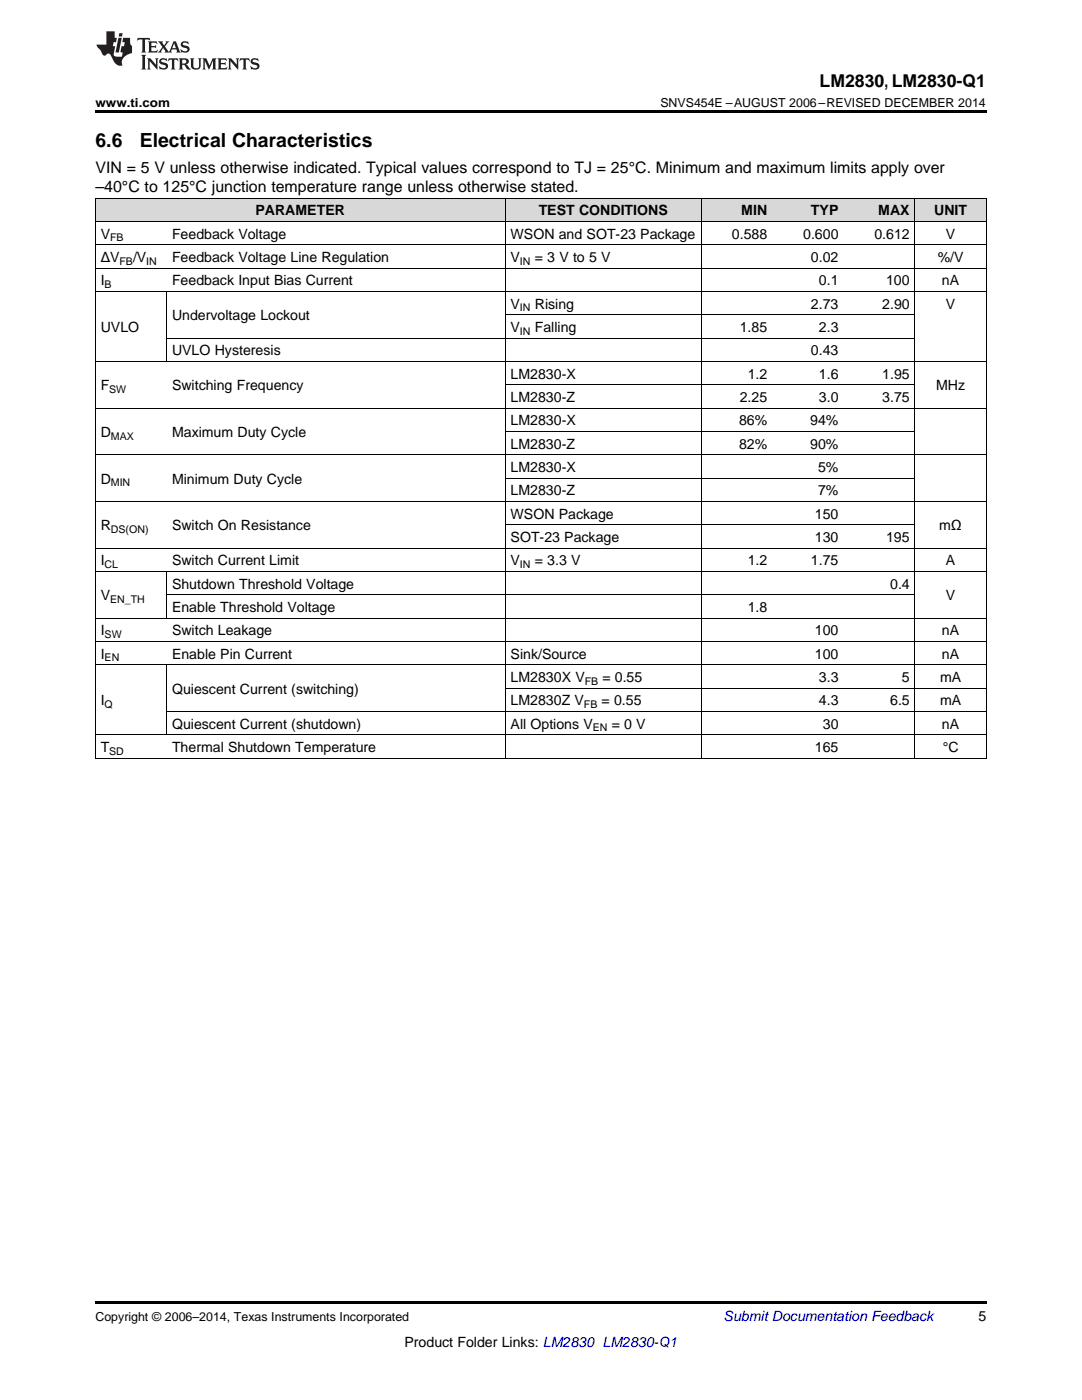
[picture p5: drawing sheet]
<svg xmlns="http://www.w3.org/2000/svg" width="216mm" height="279mm" viewBox="0 0 216 279" stroke-linecap="round" stroke-linejoin="round" font-family="sans-serif">
<defs><g id="words">
<g font-size="3.9">
<text x="19" y="29.3">6.6</text>
<text x="27.9" y="29.3">Electrical Characteristics</text>
</g>
<text font-size="3.5" x="163.5" y="17.3">LM2830, LM2830-Q1</text>
<g font-size="3.2">
<text x="19" y="34.4">VIN = 5 V unless otherwise indicated. Typical values correspond to TJ = 25°C. Minimum and maximum limits apply over</text>
<text x="19" y="38.3">–40°C to 125°C junction temperature range unless otherwise stated.</text>
</g>
<g font-size="2.8">
<text x="20.1" y="47.6">V</text>
<text x="34.3" y="47.6">Feedback Voltage</text>
<text x="51" y="43">PARAMETER</text>
<text x="101.9" y="47.6">WSON and SOT-23 Package</text>
<text x="107.5" y="43">TEST CONDITIONS</text>
<text x="146" y="47.6">0.588</text>
<text x="147.9" y="43">MIN</text>
<text x="160.3" y="47.6">0.600</text>
<text x="161.8" y="43">TYP</text>
<text x="174.5" y="47.6">0.612</text>
<text x="175.3" y="43">MAX</text>
<text x="186.4" y="43">UNIT</text>
<text x="188.7" y="47.6">V</text>
<text x="20.1" y="52.3">ΔV</text>
<text x="26.6" y="52.3">/V</text>
<text x="34.3" y="52.3">Feedback Voltage Line Regulation</text>
<text x="101.9" y="52.3">V</text>
<text x="106.7" y="52.3">= 3 V to 5 V</text>
<text x="161.8" y="52.3">0.02</text>
<text x="187.1" y="52.3">%/V</text>
<text x="20.1" y="56.9">I</text>
<text x="34.3" y="56.9">Feedback Input Bias Current</text>
<text x="163.4" y="56.9">0.1</text>
<text x="176.8" y="56.9">100</text>
<text x="188" y="56.9">nA</text>
<text x="34.3" y="63.9">Undervoltage Lockout</text>
<text x="101.9" y="61.6">V</text>
<text x="106.7" y="61.6">Rising</text>
<text x="161.8" y="61.6">2.73</text>
<text x="176" y="61.6">2.90</text>
<text x="188.7" y="61.6">V</text>
<text x="20.1" y="66.3">UVLO</text>
<text x="34.3" y="70.9">UVLO Hysteresis</text>
<text x="101.9" y="66.3">V</text>
<text x="106.7" y="66.3">Falling</text>
<text x="147.6" y="66.3">1.85</text>
<text x="161.8" y="70.9">0.43</text>
<text x="163.4" y="66.3">2.3</text>
<text x="20.1" y="77.9">F</text>
<text x="34.3" y="77.9">Switching Frequency</text>
<text x="101.9" y="75.6">LM2830-X</text>
<text x="149.2" y="75.6">1.2</text>
<text x="163.4" y="75.6">1.6</text>
<text x="176" y="75.6">1.95</text>
<text x="186.8" y="77.9">MHz</text>
<text x="101.9" y="80.2">LM2830-Z</text>
<text x="147.6" y="80.2">2.25</text>
<text x="163.4" y="80.2">3.0</text>
<text x="176" y="80.2">3.75</text>
<text x="20.1" y="87.2">D</text>
<text x="34.3" y="87.2">Maximum Duty Cycle</text>
<text x="101.9" y="84.9">LM2830-X</text>
<text x="101.9" y="89.5">LM2830-Z</text>
<text x="147.5" y="84.9">86%</text>
<text x="147.5" y="89.5">82%</text>
<text x="161.7" y="84.9">94%</text>
<text x="161.7" y="89.5">90%</text>
<text x="101.9" y="94.2">LM2830-X</text>
<text x="163.2" y="94.2">5%</text>
<text x="20.1" y="96.5">D</text>
<text x="34.3" y="96.5">Minimum Duty Cycle</text>
<text x="101.9" y="98.8">LM2830-Z</text>
<text x="163.2" y="98.8">7%</text>
<text x="20.1" y="105.8">R</text>
<text x="34.3" y="105.8">Switch On Resistance</text>
<text x="101.9" y="103.5">WSON Package</text>
<text x="162.6" y="103.5">150</text>
<text x="187.4" y="105.8">mΩ</text>
<text x="20.1" y="112.8">I</text>
<text x="34.3" y="112.8">Switch Current Limit</text>
<text x="101.9" y="108.2">SOT-23 Package</text>
<text x="101.9" y="112.8">V</text>
<text x="106.7" y="112.8">= 3.3 V</text>
<text x="149.2" y="112.8">1.2</text>
<text x="161.8" y="112.8">1.75</text>
<text x="162.6" y="108.2">130</text>
<text x="176.8" y="108.2">195</text>
<text x="188.7" y="112.8">A</text>
<text x="20.1" y="119.8">V</text>
<text x="34.3" y="117.5">Shutdown Threshold Voltage</text>
<text x="177.6" y="117.5">0.4</text>
<text x="188.7" y="119.8">V</text>
<text x="34.3" y="122.1">Enable Threshold Voltage</text>
<text x="149.2" y="122.1">1.8</text>
<text x="20.1" y="126.8">I</text>
<text x="20.1" y="131.4">I</text>
<text x="34.3" y="126.8">Switch Leakage</text>
<text x="34.3" y="131.4">Enable Pin Current</text>
<text x="101.9" y="131.4">Sink/Source</text>
<text x="162.6" y="126.8">100</text>
<text x="162.6" y="131.4">100</text>
<text x="188" y="126.8">nA</text>
<text x="188" y="131.4">nA</text>
<text x="101.9" y="136.1">LM2830X V</text>
<text x="120.2" y="136.1">= 0.55</text>
<text x="163.4" y="136.1">3.3</text>
<text x="180" y="136.1">5</text>
<text x="187.6" y="136.1">mA</text>
<text x="20.1" y="140.8">I</text>
<text x="34.3" y="138.4">Quiescent Current (switching)</text>
<text x="101.9" y="140.8">LM2830Z V</text>
<text x="120.1" y="140.8">= 0.55</text>
<text x="163.4" y="140.8">4.3</text>
<text x="177.6" y="140.8">6.5</text>
<text x="187.6" y="140.8">mA</text>
<text x="34.3" y="145.4">Quiescent Current (shutdown)</text>
<text x="101.9" y="145.4">All Options V</text>
<text x="122.1" y="145.4">= 0 V</text>
<text x="164.2" y="145.4">30</text>
<text x="188" y="145.4">nA</text>
<text x="20.1" y="150.1">T</text>
<text x="34.3" y="150.1">Thermal Shutdown Temperature</text>
<text x="162.6" y="150.1">165</text>
<text x="188.1" y="150.1">°C</text>
<text x="195.3" y="263.6">5</text>
<text x="80.7" y="268.9">Product Folder Links: LM2830 LM2830-Q1</text>
</g>
<text font-size="2.8" fill="#0000c8" x="144.4" y="263.6">Submit Documentation Feedback</text>
<g font-size="2.5">
<text x="19" y="21.4">www.ti.com</text>
<text x="131.8" y="21.4">SNVS454E –AUGUST 2006–REVISED DECEMBER 2014</text>
<text x="19" y="263.6">Copyright © 2006–2014, Texas Instruments Incorporated</text>
</g>
<g font-size="2.1">
<text x="22" y="48.2">FB</text>
<text x="23.8" y="52.8">FB</text>
<text x="29.2" y="52.8">IN</text>
<text x="103.8" y="52.8">IN</text>
<text x="20.9" y="57.5">B</text>
<text x="103.8" y="62.2">IN</text>
<text x="103.8" y="66.8">IN</text>
<text x="21.8" y="78.5">SW</text>
<text x="22.1" y="87.8">MAX</text>
<text x="22.1" y="97.1">MIN</text>
<text x="22.1" y="106.4">DS(ON)</text>
<text x="20.9" y="113.4">CL</text>
<text x="103.8" y="113.4">IN</text>
<text x="22" y="120.4">EN_TH</text>
<text x="20.9" y="127.4">SW</text>
<text x="20.9" y="132">EN</text>
<text x="116.7" y="136.7">FB</text>
<text x="20.9" y="141.3">Q</text>
<text x="116.5" y="141.3">FB</text>
<text x="118.3" y="146">EN</text>
<text x="21.8" y="150.6">SD</text>
</g>
</g></defs>
<g fill="#d8d8d8">
<path d="M19 39.6h14.3v4.6h-14.3z"/>
<path d="M33.3 39.6h67.5v4.6h-67.5z"/>
<path d="M100.8 39.6h39.1v4.6h-39.1z"/>
<path d="M139.9 39.6h14.3v4.6h-14.3z"/>
<path d="M154.2 39.6h14.2v4.6h-14.2z"/>
<path d="M168.4 39.6h14.2v4.6h-14.2z"/>
<path d="M182.6 39.6h14.2v4.6h-14.2z"/>
</g>
<path d="M19 22h177.8v.5h-177.8zM19 151.3h.2zM100.7 151.3h.1zM139.8 151.3h.1zM182.5 151.3h.1zM196.7 151.3h.1zM19 259.7h177.8v.5h-177.8z" fill="#000"/>
<g fill="none" stroke="#000" stroke-width=".2">
<path d="M19 39.5h177.8M19.1 39.5v111.8M100.8 39.5v111.8M139.9 39.5v111.8M182.5 39.5v111.8M196.8 39.5v111.8M19 58.2h177.8M19 53.5h177.8M19 48.8h177.8M19 44.2h177.8M33.2 58.2v14M19 72.1h177.8"/>
<path d="M33.3 67.5h149.3M100.8 76.8h81.8M100.8 62.8h81.8M19 90.8h177.8M19 81.4h177.8M100.8 95.4h81.8M100.8 86.1h81.8M19 114h177.8M19 109.4h177.8M19 100.1h177.8M33.2 114.1v9.3M33.3 118.7h149.3"/>
<path d="M100.8 104.7h81.8M19 132.7h177.8M19 128h177.8M19 123.3h177.8M33.2 132.7v14M100.8 137.3h96M19 151.3h177.8M19 146.6h177.8M33.3 142h163.5"/>
</g>
<g fill="#231f20">
<path d="M27.5 7.6l-.1 .5 .4-.2h.6v.1v2.1l-.2 .4h1l-.3-.4v-2.1l.1-.1h.5l.5 .2-.2-.5zM29.5 8.3l.2 .3v1.5l-.2 .4h1.8l.2-.6a1.04 1.04 0 0 1-1.3 .2v-.7h.6l.3 .2v-.6l-.3 .2h-.6v-.6l.8-.1 .4 .3-.2-.5zM31.5 8.3l.9 1.1-.9 1.1h.8l-.2-.2 .5-.7 .4 .7-.2 .2h1.5l-.1-.2 .1-.4h.9l.1 .4-.2 .2h1l-.3-.3-.7-1.9h-.5l-.9 2-.8-1 .9-1h-.8l.1 .3-.3 .5-.4-.6 .2-.2zM34.7 8.6l.4 1h-.7zM36.3 8.4a.63 .63 0 0 0-.2 .7 .63 .63 0 0 0 .6 .4l.6 .2 .1 .2a.75 .75 0 0 1-.7 .4 .75 .75 0 0 1-.6-.5l.1 .7 .1-.1a1.11 1.11 0 0 0 1.5-.6 1.13 1.13 0 0 0-1.2-.8l-.1-.4a1.04 1.04 0 0 1 1.2 .2l-.2-.5-.1 .1-.5-.2zM28.2 10.9l.2 .4v2.2l-.2 .4h1l-.3-.4v-2.2l.3-.4zM29.3 11.6l.3 .4v1.5l-.3 .4h.8l-.2-.4v-1.3l1.5 1.7v-1.9l.2-.4h-.7l.2 .4v.9l-1.1-1.3zM32 11.8a.62 .62 0 0 0-.2 .7 .62 .62 0 0 0 .6 .4l.6 .1 .1 .3a.76 .76 0 0 1-.7 .3 .76 .76 0 0 1-.6-.4l.1 .7 .1-.1a1.11 1.11 0 0 0 1.5-.6 1.13 1.13 0 0 0-1.2-.8l-.1-.4a1.04 1.04 0 0 1 1.2 .2l-.2-.6-.1 .1-.5-.1zM33.7 11.6l-.2 .6a.61 .61 0 0 1 .8-.3v1.6l-.2 .4h.9l-.2-.4v-1.6a.63 .63 0 0 1 .8 .3l-.2-.6zM35.6 11.6l.3 .4v1.5l-.3 .4h1l-.2-.2v-.8l.5 .2a.76 .76 0 0 0 1.2 .7l-1-1a.58 .58 0 0 0 .6-.5 .58 .58 0 0 0-.5-.6zM36.4 11.9h.1a.45 .45 0 0 1 .5 .1 .45 .45 0 0 1 .1 .5l-.7 .2zM37.9 11.6l.2 .2a2.17 2.17 0 0 0 .3 1.9 .99 .99 0 0 0 1.6-.6v-1.1l.2-.4h-.7l.2 .2a1.92 1.92 0 0 1-.2 1.8 .6 .6 0 0 1-.9-.5v-1.1l.2-.4zM40.4 11.6l.2 .4v1.5l-.2 .4h.7l-.2-.4v-1.4l.8 1.8 .8-1.8v1.4l-.2 .4h.9l-.2-.4v-1.5l.2-.4h-.8l-.6 1.5-.6-1.5zM43.4 11.6l.2 .4v1.5l-.2 .4h1.8l.2-.6a1.04 1.04 0 0 1-1.3 .1v-.6h.5l.4 .2v-.6l-.4 .2h-.5v-.7h.8l.3 .3-.1-.6zM45.5 11.6l.2 .4v1.5l-.2 .4h.7l-.2-.4v-1.3l1.5 1.7v-1.9l.2-.4h-.7l.2 .4v.9l-1.1-1.3zM47.9 11.6l-.1 .6a.61 .61 0 0 1 .8-.3v1.6l-.3 .4h1l-.3-.4 .1-1.6a.63 .63 0 0 1 .7 .3l-.1-.6zM50.2 11.8a.62 .62 0 0 0-.2 .7 .62 .62 0 0 0 .6 .4l.6 .1 .2 .3a.76 .76 0 0 1-.8 .3 .76 .76 0 0 1-.6-.4l.1 .7 .2-.1a1.11 1.11 0 0 0 1.5-.6 1.13 1.13 0 0 0-1.3-.8l-.1-.4a1.04 1.04 0 0 1 1.2 .2l-.1-.6-.2 .1-.5-.1z"/>
<path d="M21.2 6.3v2.6h-1.9l.1 .4 .7 .9a.91 .91 0 0 0 1 .8 .56 .56 0 0 1 .5-.3 .56 .56 0 0 1 .5 .3l.4 .8a1.53 1.53 0 0 0 1.9 1.2 1.54 1.54 0 0 1 1-2.1l.9-.3v-1.4a1.52 1.52 0 0 1-.3-1.6h-1.4l-.2 .8h.5l-.2 .8h-.4l-.2 1v.2l.4 .1-.2 .8a1.93 1.93 0 0 1-1.6-.3l.3-1.8h-.5l.2-.8h.4l.2-.8h-.4v-1.3zM23.6 7.6l-.6 2.9h.7l.6-2.9zM23.8 6.6l-.1 .7h.6l.2-.7z"/>
</g>
<use href="#words"/>
</svg>
